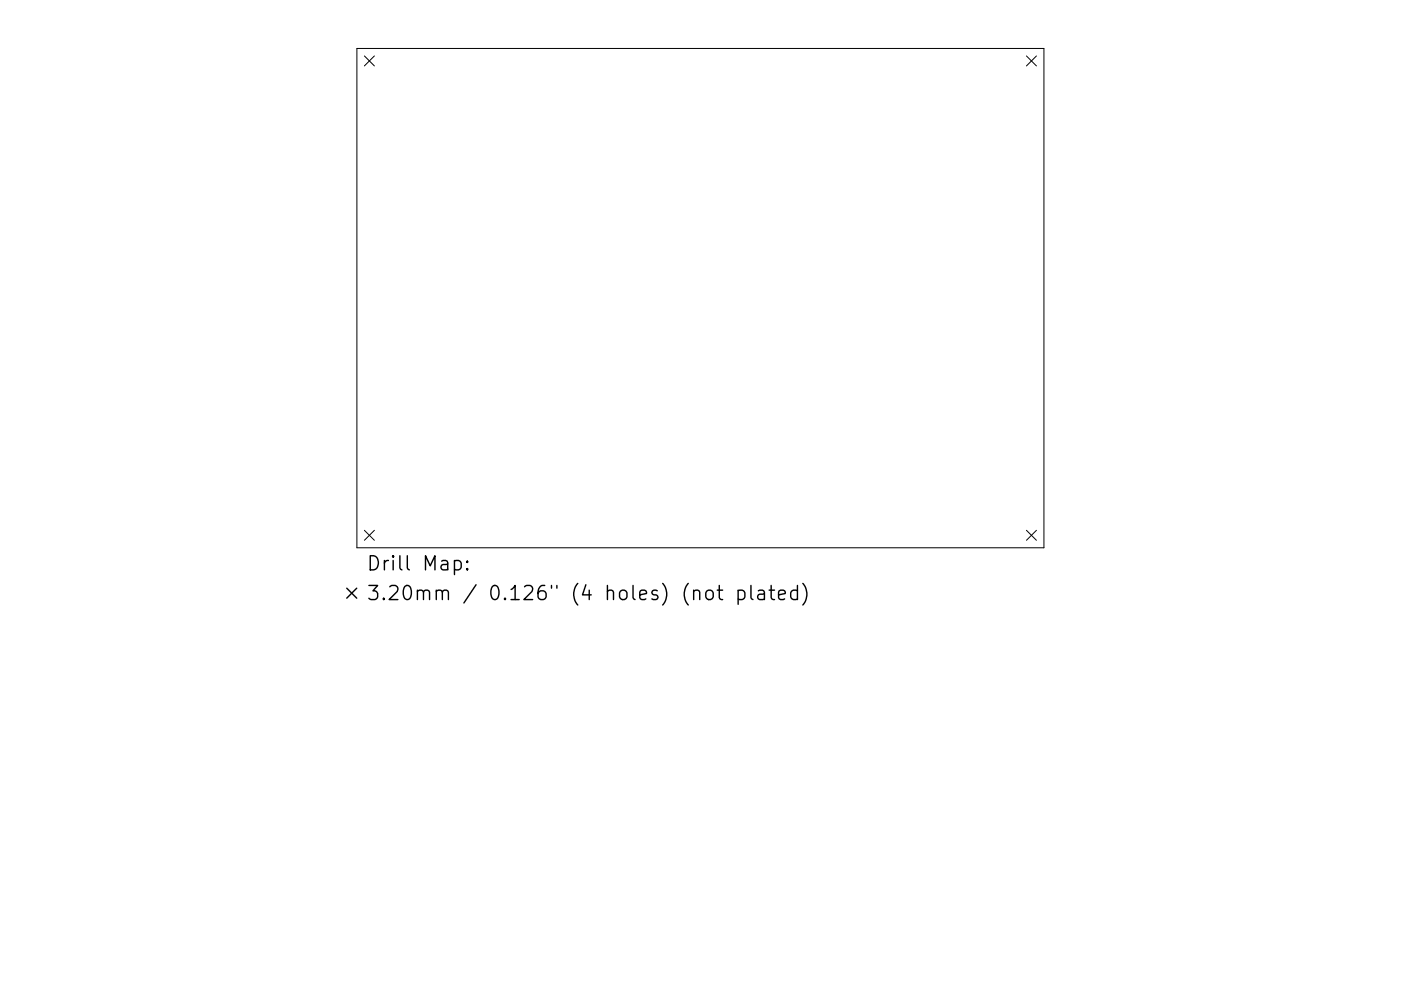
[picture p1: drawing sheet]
<svg xmlns="http://www.w3.org/2000/svg" width="297mm" height="210mm" viewBox="0 0 297 210" stroke-linecap="round" stroke-linejoin="round" font-family="sans-serif">
<defs><g id="words">
<g font-size="4.2">
<text x="77.6" y="121.1">Drill Map:</text>
<text x="77.6" y="127.4">3.20mm / 0.126&quot; (4 holes) (not plated)</text>
</g>
</g></defs>
<path d="M75.7 10.3h145.6v105.9h-145.6zM77.3 11.9l2.1 2.1M79.4 11.9l-2.1 2.1M217.6 11.9l2.1 2.1M219.7 11.9l-2.1 2.1M77.3 112.5l2.1 2.1M79.4 112.5l-2.1 2.1M217.6 112.5l2.1 2.1M219.7 112.5l-2.1 2.1" fill="none" stroke="#000" stroke-width=".21"/>
<g fill="none" stroke="#000" stroke-width=".3">
<path d="M96.4 119.1l.8-.2 .6 .6v.8l-.3 .5-.3 .1-.8-.1M99.1 119.1l.1 .1-.1 .1-.2-.1 .2-.1v.2M73.5 124.8l2.1 2.1M75.6 124.8l-2.1 2.1M99.1 120.6l.1 .2-.1 .1-.2-.1 .2-.2v.3M149.8 125.5a.81 .81 0 0 1 .8-.3 .81 .81 0 0 1 .6 .6v.8a.81 .81 0 0 1-.8 .6 .81 .81 0 0 1-.8-.6v-.8zM152.1 125.2h1.1M152.5 124.2v2.6l.1 .3 .6 .1M156.5 125.4l.9-.2 .5 .6v.8l-.3 .5-.2 .1-.9-.1M156.5 125.2v3M159.2 124.2v2.6l.4 .4M160.8 125.4l.3-.2 .8 .2 .2 .2v1.6"/>
<path d="M162.1 125.9l-1 .2a.59 .59 0 0 0-.5 .5 .59 .59 0 0 0 .5 .6l1-.1M163.1 125.2h1.1M163.5 124.2v2.6l.1 .3 .6 .1M165.1 126.2l1.4-.3-.1-.5-.9-.2-.4 .4v1.2l.1 .3 .3 .1 .9-.1M169.1 125.4l-.9-.2-.6 .6v.8l.3 .5 .3 .1 .9-.1M169.1 124.2v3M170.2 123.8a3.4 3.4 0 0 1 0 4.6"/>
</g>
<use href="#words"/>
</svg>
